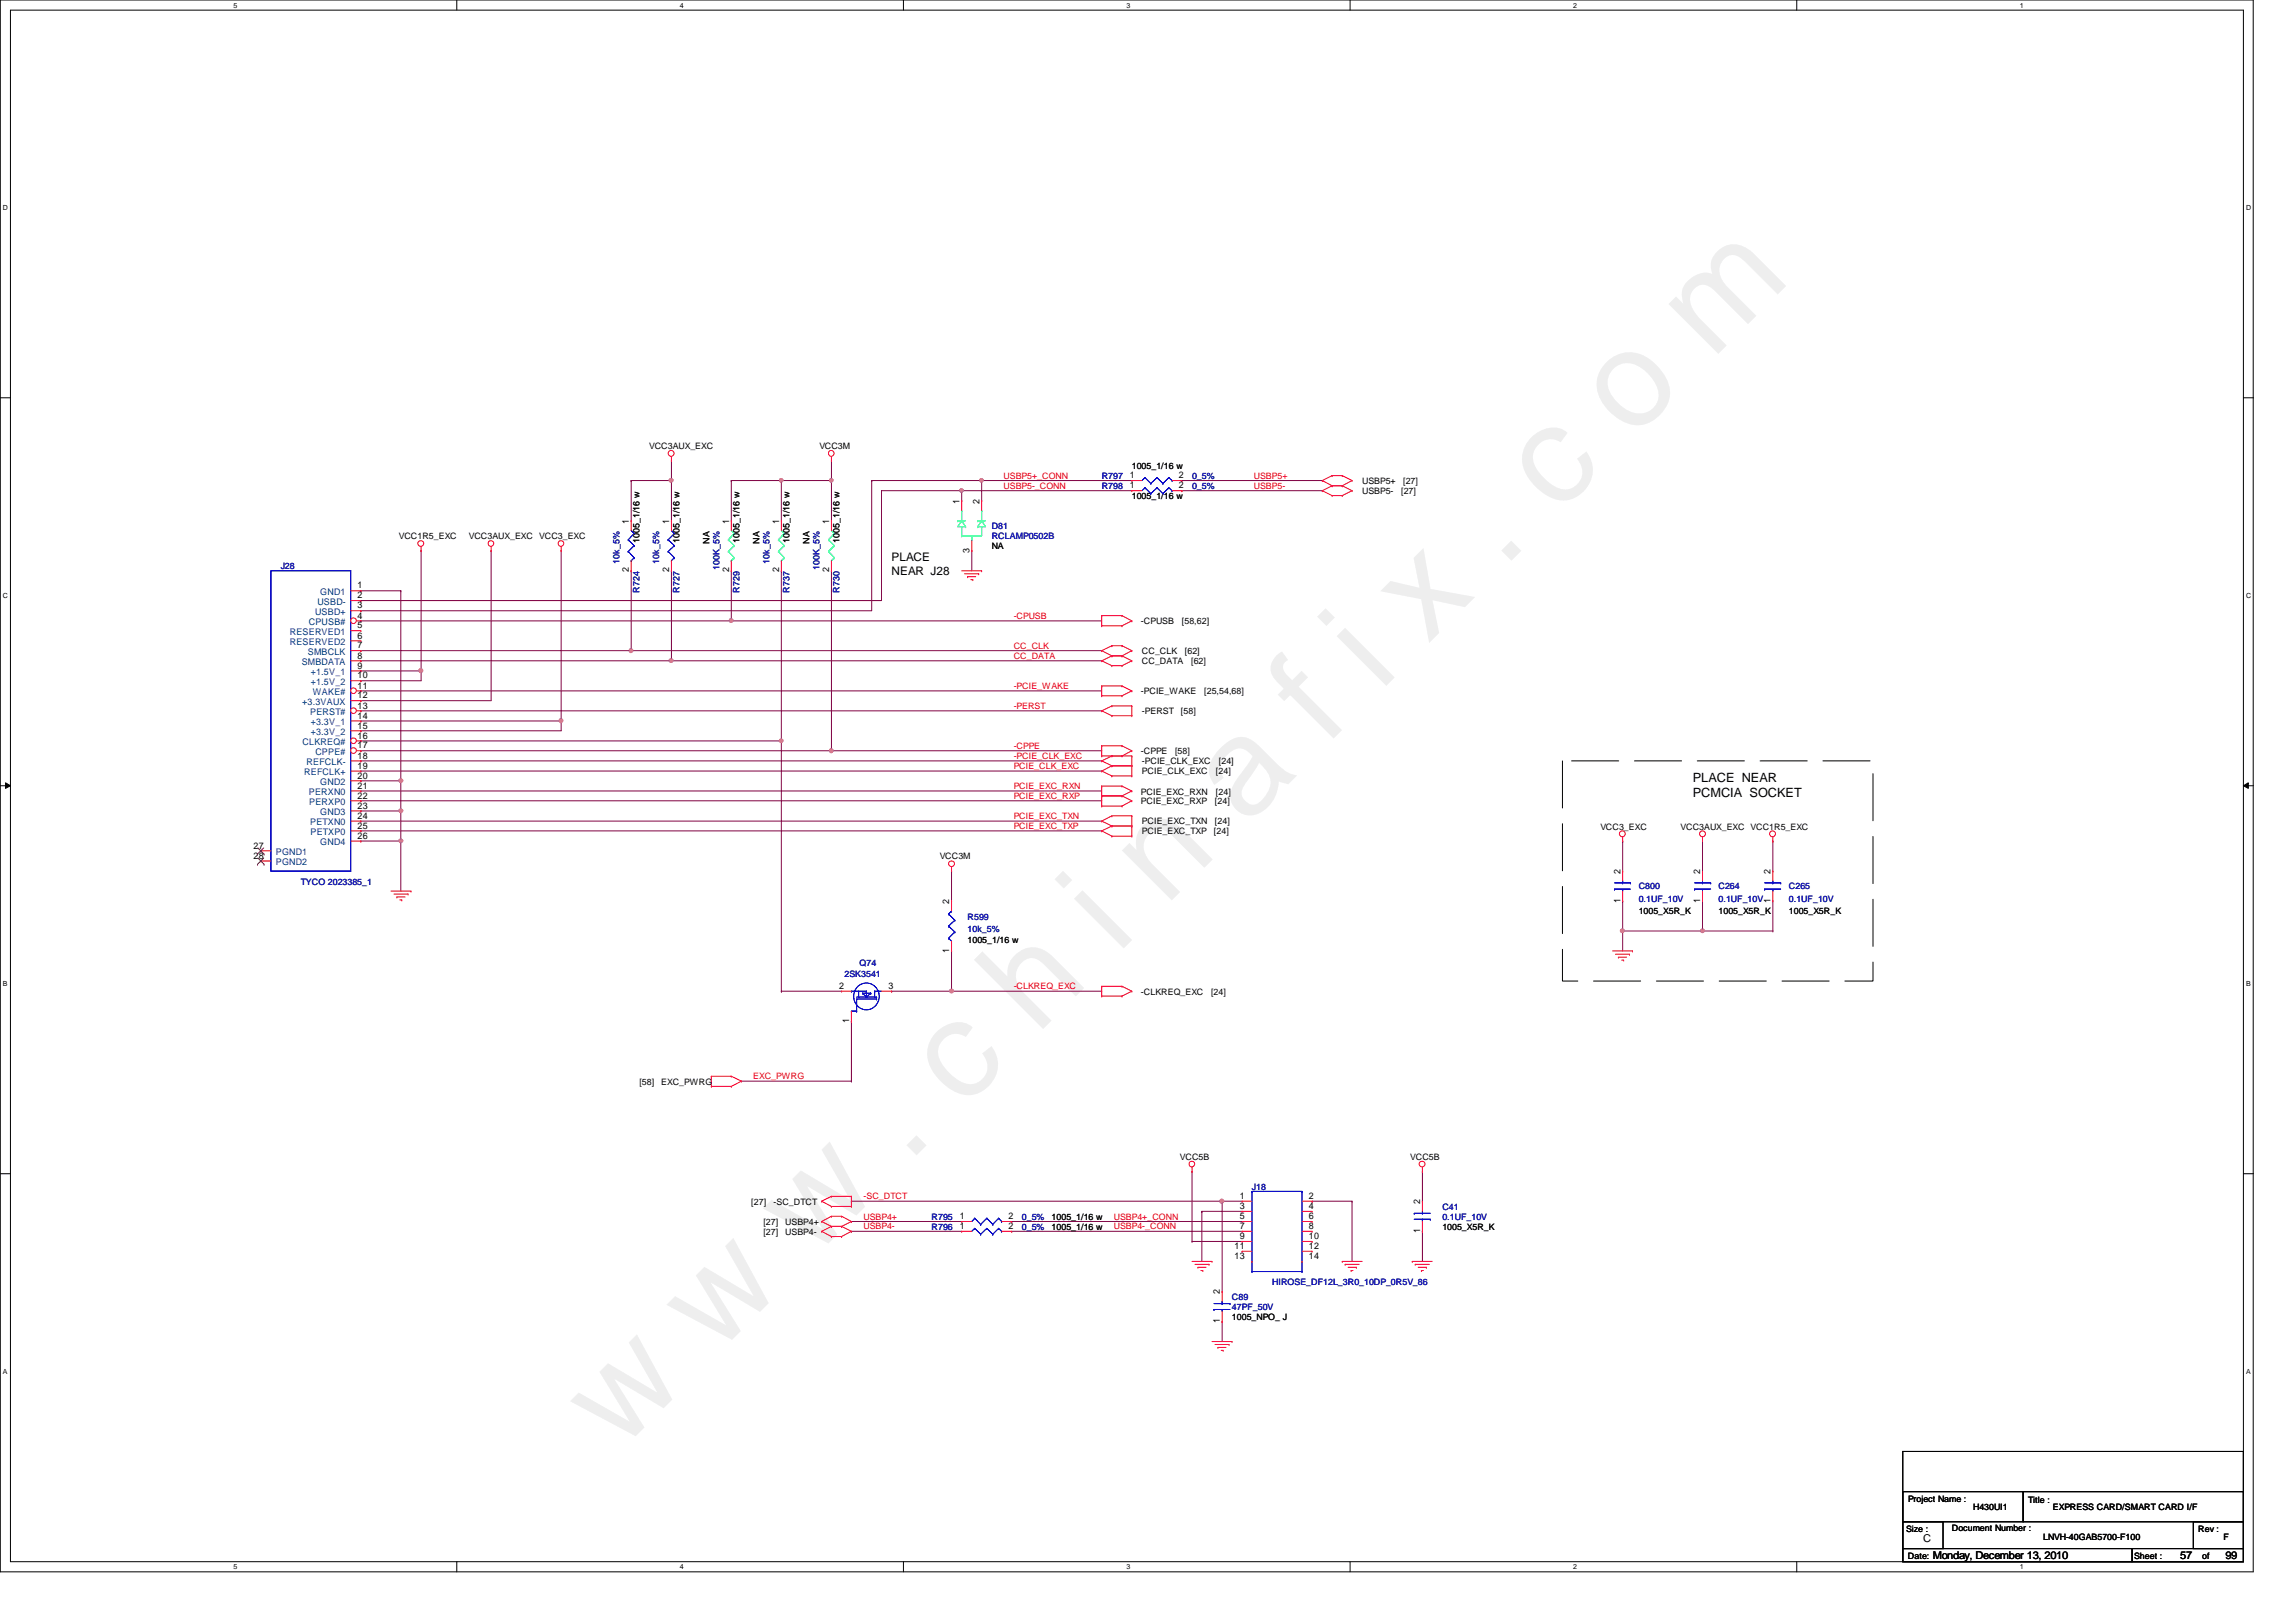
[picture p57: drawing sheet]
<svg xmlns="http://www.w3.org/2000/svg" width="297mm" height="210mm" viewBox="0 0 297 210" stroke-linecap="round" stroke-linejoin="round" font-family="sans-serif">
<defs><g id="words">
<text font-size="17.6" fill="#f0f" x="80.1" y="188" transform="rotate(-45 80.1 188)">w w w . c h i n a f i x . c o m</text>
<g font-size="1.7">
<text x="219" y="101.3">PLACE NEAR</text>
<text x="219" y="103.2">PCMCIA SOCKET</text>
</g>
<g font-size="1.5">
<text x="115.4" y="72.6">PLACE</text>
<text x="115.4" y="74.4">NEAR J28</text>
</g>
<g font-size="1.4">
<text x="248.8" y="199.5">C</text>
<text x="250.1" y="201.7">Monday, December 13, 2010</text>
<text x="282.1" y="201.7">57</text>
<text x="287.9" y="201.7">99</text>
</g>
<g font-size="1.2">
<text x="124.1" y="65.2" transform="rotate(-90 124.1 65.2)">1</text>
<text x="126.7" y="65.2" transform="rotate(-90 126.7 65.2)">2</text>
<text x="146.2" y="61.9">1</text>
<text x="146.2" y="63.2">1</text>
<text x="152.5" y="61.9">2</text>
<text x="152.5" y="63.2">2</text>
<text x="81.4" y="67.8" transform="rotate(-90 81.4 67.8)">1</text>
<text x="86.6" y="67.8" transform="rotate(-90 86.6 67.8)">1</text>
<text x="94.3" y="67.8" transform="rotate(-90 94.3 67.8)">1</text>
<text x="100.8" y="67.8" transform="rotate(-90 100.8 67.8)">1</text>
<text x="107.3" y="67.8" transform="rotate(-90 107.3 67.8)">1</text>
<text x="125.4" y="71.5" transform="rotate(-90 125.4 71.5)">3</text>
<text x="46.3" y="76.2">1</text>
<text x="46.3" y="77.4">2</text>
<text x="81.4" y="74.1" transform="rotate(-90 81.4 74.1)">2</text>
<text x="86.6" y="74.1" transform="rotate(-90 86.6 74.1)">2</text>
<text x="94.3" y="74.1" transform="rotate(-90 94.3 74.1)">2</text>
<text x="100.8" y="74.1" transform="rotate(-90 100.8 74.1)">2</text>
<text x="107.3" y="74.1" transform="rotate(-90 107.3 74.1)">2</text>
<text x="46.3" y="80.1">4</text>
<text x="46.3" y="81.3">5</text>
<text x="46.3" y="82.6">6</text>
<text x="46.3" y="83.9">7</text>
<text x="46.3" y="78.7">3</text>
<text x="46.3" y="86.5">9</text>
<text x="46.3" y="85.2">8</text>
<text x="46.3" y="87.8">10</text>
<text x="46.3" y="89.1">11</text>
<text x="46.3" y="90.4">12</text>
<text x="46.3" y="91.7">13</text>
<text x="46.3" y="93">14</text>
<text x="46.3" y="94.3">15</text>
<text x="46.3" y="95.6">16</text>
<text x="46.3" y="96.9">17</text>
<text x="46.3" y="98.2">18</text>
<text x="46.3" y="100.8">20</text>
<text x="46.3" y="99.5">19</text>
<text x="46.3" y="102.1">21</text>
<text x="46.3" y="103.3">22</text>
<text x="46.3" y="104.6">23</text>
<text x="46.3" y="106">24</text>
<text x="46.3" y="107.2">25</text>
<text x="32.8" y="111.1">28</text>
<text x="32.8" y="109.8">27</text>
<text x="46.3" y="108.5">26</text>
<text x="209.6" y="113.1" transform="rotate(-90 209.6 113.1)">2</text>
<text x="220" y="113.1" transform="rotate(-90 220 113.1)">2</text>
<text x="229.1" y="113.1" transform="rotate(-90 229.1 113.1)">2</text>
<text x="122.8" y="117" transform="rotate(-90 122.8 117)">2</text>
<text x="209.6" y="116.8" transform="rotate(-90 209.6 116.8)">1</text>
<text x="220" y="116.8" transform="rotate(-90 220 116.8)">1</text>
<text x="229.1" y="116.8" transform="rotate(-90 229.1 116.8)">1</text>
<text x="122.8" y="123.3" transform="rotate(-90 122.8 123.3)">1</text>
<text x="108.6" y="128">2</text>
<text x="114.9" y="128">3</text>
<text x="109.9" y="132.4" transform="rotate(-90 109.9 132.4)">1</text>
<text x="160.4" y="155.2">1</text>
<text x="169.3" y="155.2">2</text>
<text x="183.7" y="155.9" transform="rotate(-90 183.7 155.9)">2</text>
<text x="124.2" y="159">1</text>
<text x="124.2" y="157.8">1</text>
<text x="130.5" y="159">2</text>
<text x="130.5" y="157.8">2</text>
<text x="159.7" y="161.6">11</text>
<text x="160.4" y="156.5">3</text>
<text x="160.4" y="157.8">5</text>
<text x="160.4" y="159">7</text>
<text x="160.4" y="160.4">9</text>
<text x="169.3" y="156.5">4</text>
<text x="169.3" y="157.8">6</text>
<text x="169.3" y="159">8</text>
<text x="169.3" y="160.4">10</text>
<text x="169.3" y="161.6">12</text>
<text x="183.7" y="159.6" transform="rotate(-90 183.7 159.6)">1</text>
<text x="157.8" y="167.5" transform="rotate(-90 157.8 167.5)">2</text>
<text x="159.7" y="162.9">13</text>
<text x="169.3" y="162.9">14</text>
<text x="157.8" y="171.2" transform="rotate(-90 157.8 171.2)">1</text>
</g>
<g font-size="1.2" fill="#004080">
<text x="41.4" y="77">GND1</text>
<text x="37.5" y="82.2">RESERVED1</text>
<text x="37.5" y="83.5">RESERVED2</text>
<text x="40" y="80.9">CPUSB#</text>
<text x="40.8" y="79.6">USBD+</text>
<text x="41.1" y="78.3">USBD-</text>
<text x="39" y="86.1">SMBDATA</text>
<text x="39.8" y="84.8">SMBCLK</text>
<text x="40.2" y="87.4">+1.5V_1</text>
<text x="40.2" y="88.6">+1.5V_2</text>
<text x="40.5" y="90">WAKE#</text>
<text x="39.1" y="91.2">+3.3VAUX</text>
<text x="40.1" y="92.5">PERST#</text>
<text x="40.2" y="93.9">+3.3V_1</text>
<text x="40.2" y="95.1">+3.3V_2</text>
<text x="39.2" y="96.4">CLKREQ#</text>
<text x="39.4" y="100.3">REFCLK+</text>
<text x="39.7" y="99">REFCLK-</text>
<text x="40.8" y="97.7">CPPE#</text>
<text x="41.4" y="101.6">GND2</text>
<text x="40" y="102.9">PERXN0</text>
<text x="40" y="104.2">PERXP0</text>
<text x="40.1" y="106.8">PETXN0</text>
<text x="41.4" y="105.5">GND3</text>
<text x="35.7" y="112">PGND2</text>
<text x="35.7" y="110.7">PGND1</text>
<text x="40.2" y="108.1">PETXP0</text>
<text x="41.4" y="109.4">GND4</text>
</g>
<g font-size="1.1">
<text x="84" y="58.1">VCC3AUX_EXC</text>
<text x="106" y="58.1">VCC3M</text>
<text x="146.4" y="60.7">1005_1/16 w</text>
<text x="146.4" y="64.6">1005_1/16 w</text>
<text x="176.2" y="62.7">USBP5+</text>
<text x="176.2" y="64">USBP5-</text>
<text x="181.3" y="64">[27]</text>
<text x="181.5" y="62.7">[27]</text>
<text x="51.6" y="69.8">VCC1R5_EXC</text>
<text x="60.7" y="69.8">VCC3AUX_EXC</text>
<text x="69.8" y="69.8">VCC3_EXC</text>
<text x="82.7" y="70.2" transform="rotate(-90 82.7 70.2)">1005_1/16 w</text>
<text x="87.9" y="70.2" transform="rotate(-90 87.9 70.2)">1005_1/16 w</text>
<text x="91.8" y="70.4" transform="rotate(-90 91.8 70.4)">NA</text>
<text x="95.7" y="70.2" transform="rotate(-90 95.7 70.2)">1005_1/16 w</text>
<text x="98.3" y="70.4" transform="rotate(-90 98.3 70.4)">NA</text>
<text x="102.1" y="70.2" transform="rotate(-90 102.1 70.2)">1005_1/16 w</text>
<text x="104.7" y="70.4" transform="rotate(-90 104.7 70.4)">NA</text>
<text x="108.6" y="70.2" transform="rotate(-90 108.6 70.2)">1005_1/16 w</text>
<text x="128.3" y="71.1">NA</text>
<text x="147.6" y="80.8">-CPUSB</text>
<text x="152.9" y="80.8">[58,62]</text>
<text x="147.6" y="89.9">-PCIE_WAKE</text>
<text x="147.7" y="84.7">CC_CLK</text>
<text x="147.7" y="86">CC_DATA</text>
<text x="153.3" y="84.7">[62]</text>
<text x="154.1" y="86">[62]</text>
<text x="155.8" y="89.9">[25,54,68]</text>
<text x="147.7" y="92.5">-PERST</text>
<text x="152.8" y="92.5">[58]</text>
<text x="147.6" y="97.6">-CPPE</text>
<text x="147.7" y="98.9">-PCIE_CLK_EXC</text>
<text x="147.7" y="100.2">PCIE_CLK_EXC</text>
<text x="152" y="97.6">[58]</text>
<text x="157.3" y="100.2">[24]</text>
<text x="157.7" y="98.9">[24]</text>
<text x="147.6" y="102.8">PCIE_EXC_RXN</text>
<text x="147.6" y="104.1">PCIE_EXC_RXP</text>
<text x="147.7" y="106.7">PCIE_EXC_TXN</text>
<text x="147.7" y="108">PCIE_EXC_TXP</text>
<text x="157.1" y="108">[24]</text>
<text x="157.2" y="104.1">[24]</text>
<text x="157.2" y="106.7">[24]</text>
<text x="157.3" y="102.8">[24]</text>
<text x="207" y="107.4">VCC3_EXC</text>
<text x="217.4" y="107.4">VCC3AUX_EXC VCC1R5_EXC</text>
<text x="121.6" y="111.2">VCC3M</text>
<text x="212" y="118.2">1005_X5R_K</text>
<text x="222.3" y="118.2">1005_X5R_K</text>
<text x="231.4" y="118.2">1005_X5R_K</text>
<text x="125.2" y="122.1">1005_1/16 w</text>
<text x="147.6" y="128.7">-CLKREQ_EXC</text>
<text x="156.7" y="128.7">[24]</text>
<text x="82.7" y="140.4">[58]</text>
<text x="85.6" y="140.4">EXC_PWRG</text>
<text x="97.2" y="155.9">[27]</text>
<text x="100.1" y="155.9">-SC_DTCT</text>
<text x="152.7" y="150.1">VCC5B</text>
<text x="182.5" y="150.1">VCC5B</text>
<text x="98.8" y="158.5">[27]</text>
<text x="98.8" y="159.8">[27]</text>
<text x="101.6" y="158.5">USBP4+</text>
<text x="101.6" y="159.8">USBP4-</text>
<text x="136.1" y="159.2">1005_1/16 w</text>
<text x="136.1" y="157.9">1005_1/16 w</text>
<text x="186.6" y="159.2">1005_X5R_K</text>
<text x="159.4" y="170.8">1005_NPO_ J</text>
<text x="246.8" y="194.4">Project Name :</text>
<text x="255.3" y="195.4">H430UI1</text>
<text x="262.4" y="194.5">Title :</text>
<text x="265.6" y="195.4">EXPRESS CARD/SMART CARD I/F</text>
<text x="246.6" y="198.3">Size :</text>
<text x="246.8" y="201.8">Date:</text>
<text x="252.5" y="198.2">Document Number :</text>
<text x="264.3" y="199.3">LNVH-40GAB5700-F100</text>
<text x="276.1" y="201.8">Sheet :</text>
<text x="284.4" y="198.3">Rev :</text>
<text x="284.9" y="201.8">of</text>
<text x="287.7" y="199.3">F</text>
</g>
<g font-size="1.1" fill="#f00">
<text x="129.8" y="63.2">USBP5-_CONN</text>
<text x="129.8" y="61.9">USBP5+_CONN</text>
<text x="162.2" y="61.9">USBP5+</text>
<text x="162.2" y="63.2">USBP5-</text>
<text x="131.1" y="80.1">-CPUSB</text>
<text x="131.1" y="83.9">CC_CLK</text>
<text x="131.1" y="85.3">CC_DATA</text>
<text x="131.1" y="89.2">-PCIE_WAKE</text>
<text x="131.1" y="91.7">-PERST</text>
<text x="131.1" y="96.9">-CPPE</text>
<text x="131.1" y="98.2">-PCIE_CLK_EXC</text>
<text x="131.1" y="99.5">PCIE_CLK_EXC</text>
<text x="131.1" y="102.1">PCIE_EXC_RXN</text>
<text x="131.1" y="103.4">PCIE_EXC_RXP</text>
<text x="131.1" y="106">PCIE_EXC_TXN</text>
<text x="131.1" y="107.3">PCIE_EXC_TXP</text>
<text x="131.1" y="128">-CLKREQ_EXC</text>
<text x="97.4" y="139.7">EXC_PWRG</text>
<text x="111.7" y="155.2">-SC_DTCT</text>
<text x="111.7" y="157.8">USBP4+</text>
<text x="111.7" y="159.1">USBP4-</text>
<text x="144.1" y="159.1">USBP4-_CONN</text>
<text x="144.1" y="157.8">USBP4+_CONN</text>
</g>
<g font-size="1.1" fill="#000080">
<text x="142.5" y="62">R797</text>
<text x="142.5" y="63.3">R798</text>
<text x="154.2" y="62">0_5%</text>
<text x="154.2" y="63.3">0_5%</text>
<text x="128.3" y="68.5">D81</text>
<text x="128.3" y="69.8">RCLAMP0502B</text>
<text x="36.3" y="73.7">J28</text>
<text x="80.1" y="72.9" transform="rotate(-90 80.1 72.9)">10k_5%</text>
<text x="82.7" y="76.7" transform="rotate(-90 82.7 76.7)">R724</text>
<text x="85.3" y="72.9" transform="rotate(-90 85.3 72.9)">10k_5%</text>
<text x="87.9" y="76.7" transform="rotate(-90 87.9 76.7)">R727</text>
<text x="93.1" y="73.7" transform="rotate(-90 93.1 73.7)">100K_5%</text>
<text x="95.7" y="76.7" transform="rotate(-90 95.7 76.7)">R729</text>
<text x="99.6" y="72.9" transform="rotate(-90 99.6 72.9)">10k_5%</text>
<text x="102.1" y="76.7" transform="rotate(-90 102.1 76.7)">R737</text>
<text x="106" y="73.7" transform="rotate(-90 106 73.7)">100K_5%</text>
<text x="108.6" y="76.7" transform="rotate(-90 108.6 76.7)">R730</text>
<text x="38.9" y="114.5">TYCO 2023385_1</text>
<text x="125.2" y="119">R599</text>
<text x="212" y="115.1">C800</text>
<text x="212" y="116.7">0.1UF_10V</text>
<text x="222.3" y="115.1">C264</text>
<text x="222.3" y="116.7">0.1UF_10V</text>
<text x="231.4" y="115.1">C265</text>
<text x="231.4" y="116.7">0.1UF_10V</text>
<text x="111.2" y="125">Q74</text>
<text x="125.2" y="120.6">10k_5%</text>
<text x="109.3" y="126.5">2SK3541</text>
<text x="162" y="154">J18</text>
<text x="120.5" y="159.2">R796</text>
<text x="120.5" y="157.9">R795</text>
<text x="132.2" y="159.2">0_5%</text>
<text x="132.2" y="157.9">0_5%</text>
<text x="186.6" y="156.5">C41</text>
<text x="186.6" y="157.9">0.1UF_10V</text>
<text x="164.6" y="166.3">HIROSE_DF12L_3R0_10DP_0R5V_86</text>
<text x="159.4" y="168.2">C89</text>
<text x="159.4" y="169.5">47PF_50V</text>
</g>
<g font-size=".9">
<text x="30.2" y="1">5</text>
<text x="88" y="1">4</text>
<text x="145.8" y="1">3</text>
<text x="203.5" y="1">2</text>
<text x="261.3" y="1">1</text>
<text x=".4" y="27.2">D</text>
<text x="290.6" y="27.2">D</text>
<text x=".4" y="77.3">C</text>
<text x="290.6" y="77.3">C</text>
<text x=".4" y="127.6">B</text>
<text x="290.6" y="127.6">B</text>
<text x=".4" y="177.8">A</text>
<text x="290.6" y="177.8">A</text>
<text x="30.2" y="203.1">5</text>
<text x="88" y="203.1">4</text>
<text x="145.8" y="203.1">3</text>
<text x="203.5" y="203.1">2</text>
<text x="261.3" y="203.1">1</text>
</g>
</g></defs>
<path d="M0 0h291.5v203.4h-291.5zM1.4 1.3h288.8v200.8h-288.8z" fill="none" stroke="#000" stroke-width=".13"/>
<g fill="#fff">
<path d="M30.2 .2h.5v1h-.5z"/>
<path d="M30.2 202.3h.5v1h-.5z"/>
</g>
<path d="M59.1 0v1.3M59.1 202.1v1.3" fill="none" stroke="#000" stroke-width=".13"/>
<g fill="#fff">
<path d="M88 .2h.5v1h-.5z"/>
<path d="M88 202.3h.5v1h-.5z"/>
</g>
<path d="M116.9 0v1.3M116.9 202.1v1.3" fill="none" stroke="#000" stroke-width=".13"/>
<g fill="#fff">
<path d="M145.8 .2h.5v1h-.5z"/>
<path d="M145.8 202.3h.5v1h-.5z"/>
</g>
<path d="M174.7 0v1.3M174.7 202.1v1.3" fill="none" stroke="#000" stroke-width=".13"/>
<g fill="#fff">
<path d="M203.5 .2h.5v1h-.5z"/>
<path d="M203.5 202.3h.5v1h-.5z"/>
</g>
<path d="M232.4 0v1.3M232.4 202.1v1.3" fill="none" stroke="#000" stroke-width=".13"/>
<g fill="#fff">
<path d="M261.3 .2h.5v1h-.5z"/>
<path d="M261.3 202.3h.5v1h-.5z"/>
<path d="M.4 26.4h.6v1h-.6z"/>
<path d="M290.6 26.4h.6v1h-.6z"/>
<path d="M.4 76.5h.6v1.1h-.6z"/>
<path d="M290.6 76.5h.6v1.1h-.6z"/>
</g>
<path d="M0 51.5h1.4M290.2 51.5h1.3" fill="none" stroke="#000" stroke-width=".13"/>
<g fill="#fff">
<path d="M.4 126.7h.6v1.1h-.6z"/>
<path d="M290.6 126.7h.6v1.1h-.6z"/>
</g>
<path d="M0 101.7h1.4M.7 101.3l.7 .4-.7 .3zM290.2 101.7l.7-.4v.7zM290.2 101.7h1.3" fill="none" stroke="#000" stroke-width=".13"/>
<path d="M.7 101.3l.7 .4-.7 .3zM290.2 101.7l.7-.4v.7z" fill="#000"/>
<g fill="#fff">
<path d="M.4 177h.5v1h-.5z"/>
<path d="M290.6 177h.5v1h-.5z"/>
</g>
<path d="M0 151.9h1.4M290.2 151.9h1.3" fill="none" stroke="#000" stroke-width=".13"/>
<path d="M202.1 98.5h40.2v28.5h-40.2z" fill="none" stroke="#000" stroke-width=".13" stroke-dasharray="6.1 2"/>
<path d="M46.7 76.5h.1M46.7 76.5h5.2M51.9 76.5h.1M51.9 76.5v24.5M46.7 108.8h.1M46.7 108.8h5.2" fill="none" stroke="#800040" stroke-width=".13"/>
<circle cx="51.9" cy="108.8" r=".25" fill="#f0f"/>
<circle cx="51.9" cy="108.8" r=".25" fill="none" stroke="#f0f" stroke-width=".13"/>
<path d="M46.7 104.9h.1M46.7 101h.1M46.7 101h5.2M51.9 108.8h.1M51.9 101h.1M51.9 101v3.9h-5.2M51.9 108.8v6.5" fill="none" stroke="#800040" stroke-width=".13"/>
<circle cx="51.9" cy="101" r=".25" fill="#f0f"/>
<circle cx="51.9" cy="101" r=".25" fill="none" stroke="#f0f" stroke-width=".13"/>
<path d="M54.5 71.2h.1M54.5 71.2v15.6h-7.8M46.7 86.8h.1" fill="none" stroke="#800040" stroke-width=".13"/>
<circle cx="54.4" cy="86.8" r=".26" fill="#f0f"/>
<circle cx="54.4" cy="86.8" r=".26" fill="none" stroke="#f0f" stroke-width=".13"/>
<g fill="none" stroke="#800040" stroke-width=".13">
<path d="M46.7 77.7h.1M46.7 79h.1M46.7 77.7h67.3M46.7 79h66.1M63.5 71.2h.1M63.5 71.2v19.5h-16.8M46.7 88.1h.1M46.7 90.7h.1M46.7 94.6h.1M46.7 93.3h.1M46.7 89.4h.1M46.7 92h.1"/>
<path d="M46.7 98.5h.1M46.7 99.8h.1M46.7 84.2h.1M46.7 85.5h.1M46.7 94.6h25.9M46.7 93.3h25.9M46.7 84.2h95.8M46.7 85.5h95.8M46.7 89.4h95.8M46.7 92h95.8M46.7 98.5h95.8M46.7 99.8h95.8"/>
<path d="M54.5 86.8h.1M54.5 86.8v1.3h-7.8M94.6 80.3h47.9M107.6 97.2h34.9M46.7 102.4h.1M46.7 103.6h.1M46.7 106.3h.1M46.7 107.5h.1M46.7 102.4h95.8M46.7 103.6h95.8M46.7 106.3h95.8M46.7 107.5h95.8"/>
<path d="M51.9 104.9h.1M51.9 104.9v3.9"/>
</g>
<circle cx="51.9" cy="104.9" r=".25" fill="#f0f"/>
<circle cx="51.9" cy="104.9" r=".25" fill="none" stroke="#f0f" stroke-width=".13"/>
<path d="M46.7 80.3h.1M46.7 95.9h.1M46.7 97.2h.1M46.7 80.3h47.9M46.7 95.9h54.4v32.4M46.7 97.2h60.9M110.1 155.4h48M130.9 159.3h29.8M130.9 158.1h29.8" fill="none" stroke="#800040" stroke-width=".13"/>
<g fill="none" stroke="#f00" stroke-width=".13">
<path d="M45.4 76.5h1.3M45.4 77.7h1.3M46.7 76.5h.1M46.7 77.7h.1M54.5 71.2h.1M54.5 70.7v.5M63.5 71.2h.1M63.5 70.7v.5M45.4 86.8h1.3M46.7 86.8h.1M33.7 111.4h.1M33.7 110.1h.1"/>
<path d="M33.7 111.4h1.3M33.7 110.1h1.3M50.6 115.3h2.6M51 115.7h1.8M51.3 116.1h.1M51.3 116.1h1.1M51.7 116.5h.3M52 116.5h.1M52.8 115.7h.1M53.2 115.3h.1"/>
<circle cx="54.4" cy="70.3" r=".37"/>
<circle cx="63.5" cy="70.3" r=".37"/>
</g>
<path d="M246.2 196.9h5.2v3.5h-5.2zM246.2 193h15.5v3.9h-15.5zM246.2 187.8h44v14.3h-44zM261.7 193h28.5v3.9h-28.5zM283.8 196.9h6.4v3.5h-6.4zM246.2 200.4h29.6v1.7h-29.6zM275.8 200.4h14.4v1.7h-14.4z" fill="none" stroke="#000" stroke-width=".13"/>
<path d="M35 73.9h10.4v38.8h-10.4z" fill="none" stroke="#00f" stroke-width=".13"/>
<path d="M33.3 111.8h.1M33.3 110.5h.1M33.4 111l.8 .8M33.4 109.7l.8 .8M34.1 111l-.8 .8M34.1 109.7l-.8 .8M34.2 111.8h.1M34.2 110.5h.1" fill="none" stroke="#804000" stroke-width=".13"/>
<circle cx="45.7" cy="80.3" r=".37" fill="#fff"/>
<g fill="none" stroke="#f00" stroke-width=".13">
<path d="M45.4 81.6h1.3M45.4 82.9h1.3M45.4 84.2h1.3M45.4 85.5h1.3M45.4 88.1h1.3M46.1 80.3h.6M46.7 80.3h.1M46.7 81.6h.1M46.7 82.9h.1M46.7 84.2h.1M46.7 85.5h.1M46.7 88.1h.1"/>
<circle cx="45.7" cy="80.3" r=".37"/>
</g>
<circle cx="45.7" cy="89.4" r=".37" fill="#fff"/>
<g fill="none" stroke="#f00" stroke-width=".13">
<path d="M45.4 90.7h1.3M46.1 89.4h.6M46.7 89.4h.1M46.7 90.7h.1"/>
<circle cx="45.7" cy="89.4" r=".37"/>
</g>
<circle cx="45.7" cy="92" r=".37" fill="#fff"/>
<g fill="none" stroke="#f00" stroke-width=".13">
<path d="M45.4 93.3h1.3M45.4 94.6h1.3M46.1 92h.6M46.7 92h.1M46.7 93.3h.1M46.7 94.6h.1"/>
<circle cx="45.7" cy="92" r=".37"/>
</g>
<circle cx="45.7" cy="95.9" r=".37" fill="#fff"/>
<g fill="none" stroke="#f00" stroke-width=".13">
<path d="M46.1 95.9h.6M46.7 95.9h.1"/>
<circle cx="45.7" cy="95.9" r=".37"/>
</g>
<circle cx="45.7" cy="97.1" r=".37" fill="#fff"/>
<g fill="none" stroke="#f00" stroke-width=".13">
<path d="M45.4 79h1.3M46.7 79h.1M45.4 98.5h1.3M45.4 99.8h1.3M46.1 97.2h.6M46.7 97.2h.1M46.7 98.5h.1M46.7 99.8h.1M45.4 101h1.3M45.4 102.4h1.3M45.4 103.6h1.3M45.4 104.9h1.3"/>
<path d="M45.4 106.3h1.3M45.4 107.5h1.3M45.4 108.8h1.3M46.7 101h.1M46.7 102.4h.1M46.7 103.6h.1M46.7 104.9h.1M46.7 106.3h.1M46.7 107.5h.1M46.7 108.8h.1"/>
<circle cx="45.7" cy="97.1" r=".37"/>
</g>
<circle cx="51.9" cy="108.8" r=".25" fill="#f0f"/>
<circle cx="51.9" cy="108.8" r=".25" fill="none" stroke="#f0f" stroke-width=".13"/>
<circle cx="51.9" cy="101" r=".25" fill="#f0f"/>
<circle cx="51.9" cy="101" r=".25" fill="none" stroke="#f0f" stroke-width=".13"/>
<circle cx="54.4" cy="86.8" r=".26" fill="#f0f"/>
<circle cx="54.4" cy="86.8" r=".26" fill="none" stroke="#f0f" stroke-width=".13"/>
<circle cx="51.9" cy="104.9" r=".25" fill="#f0f"/>
<circle cx="51.9" cy="104.9" r=".25" fill="none" stroke="#f0f" stroke-width=".13"/>
<use href="#words"/>
</svg>
